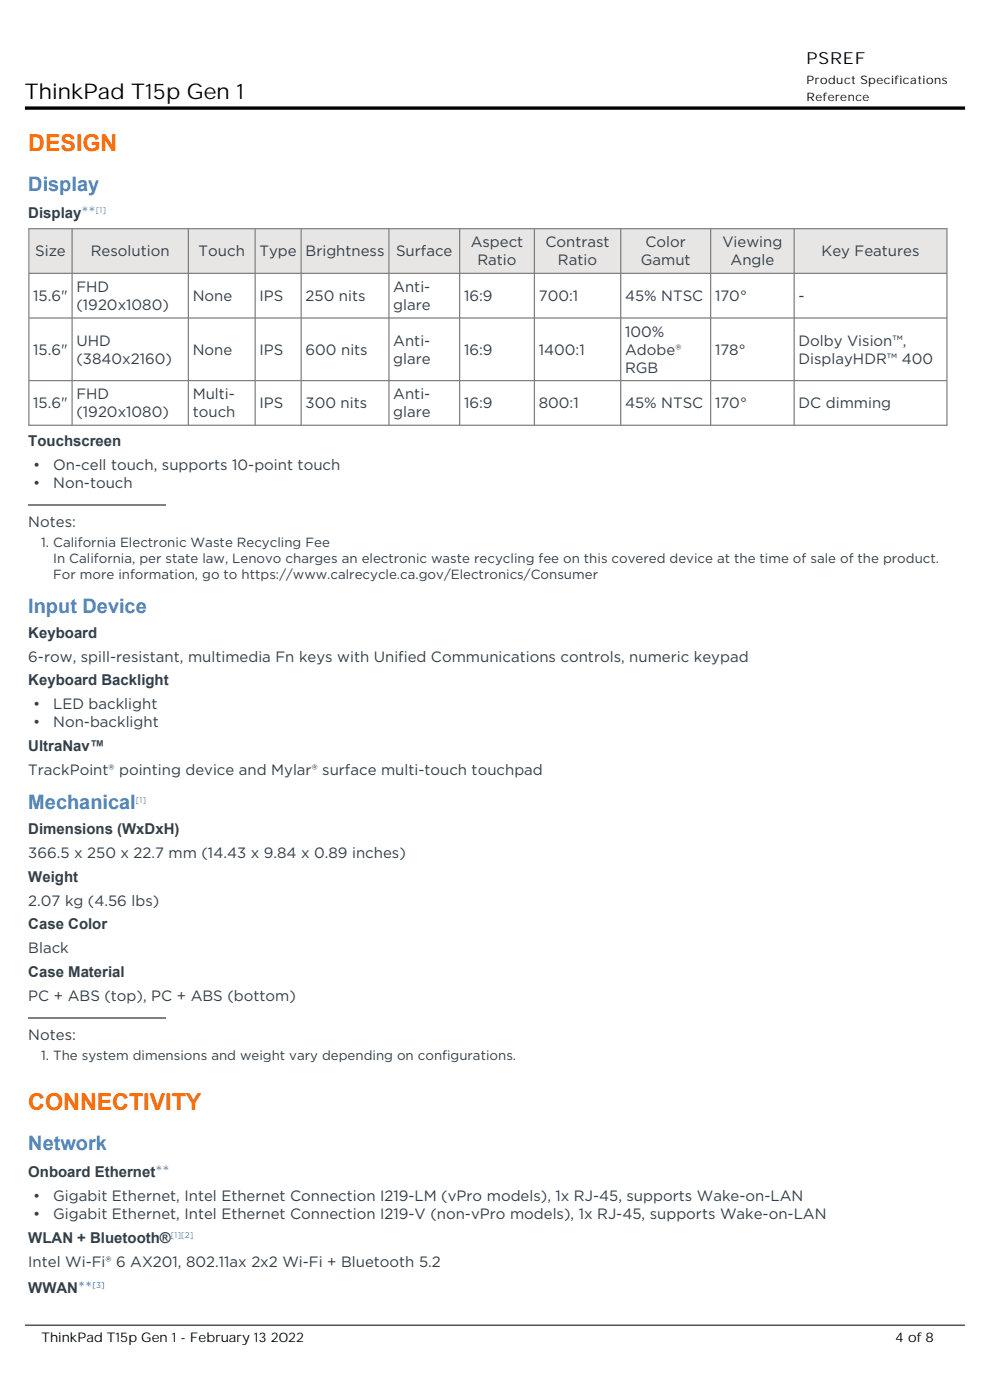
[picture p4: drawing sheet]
<svg xmlns="http://www.w3.org/2000/svg" width="210mm" height="297mm" viewBox="0 0 210 297" stroke-linecap="round" stroke-linejoin="round" font-family="sans-serif">
<defs><g id="words">
<g font-size="4.9" fill="#ff6a00">
<text x="6" y="32.1">DESIGN</text>
<text x="6" y="235.4">CONNECTIVITY</text>
</g>
<text font-size="4.6" x="5.3" y="21.1">ThinkPad T15p Gen 1</text>
<g font-size="4.2" fill="#3e8ddd">
<text x="6" y="40.5">Display</text>
<text x="6" y="130.1">Input Device</text>
<text x="6" y="171.7">Mechanical</text>
<text x="6" y="243.9">Network</text>
</g>
<text font-size="3.5" x="171.1" y="13.6">PSREF</text>
<g font-size="3.2" fill="#333f48">
<text x="6" y="46.2">Display**</text>
<text x="99.8" y="52.5">Aspect</text>
<text x="115.7" y="52.5">Contrast</text>
<text x="136.9" y="52.5">Color</text>
<text x="153.2" y="52.5">Viewing</text>
<text x="7.5" y="54.4">Size</text>
<text x="19.3" y="54.4">Resolution</text>
<text x="42.1" y="54.4">Touch</text>
<text x="55.1" y="54.4">Type</text>
<text x="64.8" y="54.4">Brightness</text>
<text x="84" y="54.4">Surface</text>
<text x="101.3" y="56.3">Ratio</text>
<text x="118.4" y="56.3">Ratio</text>
<text x="135.9" y="56.3">Gamut</text>
<text x="155" y="56.3">Angle</text>
<text x="174.3" y="54.4">Key Features</text>
<text x="7.1" y="63.9">15.6&quot;</text>
<text x="16.2" y="62">FHD</text>
<text x="16.2" y="65.8">(1920x1080)</text>
<text x="40.9" y="63.9">None</text>
<text x="55.1" y="63.9">IPS</text>
<text x="64.8" y="63.9">250 nits</text>
<text x="83.4" y="62">Anti-</text>
<text x="83.4" y="65.8">glare</text>
<text x="98.4" y="63.9">16:9</text>
<text x="114.3" y="63.9">700:1</text>
<text x="132.6" y="63.9">45% NTSC</text>
<text x="151.7" y="63.9">170°</text>
<text x="169.4" y="63.9">-</text>
<text x="132.6" y="71.4">100%</text>
<text x="7.1" y="75.2">15.6&quot;</text>
<text x="16.2" y="73.3">UHD</text>
<text x="16.2" y="77.1">(3840x2160)</text>
<text x="40.9" y="75.2">None</text>
<text x="55.1" y="75.2">IPS</text>
<text x="64.8" y="75.2">600 nits</text>
<text x="83.4" y="73.3">Anti-</text>
<text x="83.4" y="77.1">glare</text>
<text x="98.4" y="75.2">16:9</text>
<text x="114.3" y="75.2">1400:1</text>
<text x="132.6" y="75.2">Adobe®</text>
<text x="151.7" y="75.2">178°</text>
<text x="169.4" y="73.3">Dolby Vision™,</text>
<text x="169.4" y="77.1">DisplayHDR™ 400</text>
<text x="132.6" y="79.1">RGB</text>
<text x="7.1" y="86.6">15.6&quot;</text>
<text x="16.2" y="84.7">FHD</text>
<text x="16.2" y="88.5">(1920x1080)</text>
<text x="40.9" y="84.7">Multi-</text>
<text x="40.9" y="88.5">touch</text>
<text x="55.1" y="86.6">IPS</text>
<text x="64.8" y="86.6">300 nits</text>
<text x="83.4" y="84.7">Anti-</text>
<text x="83.4" y="88.5">glare</text>
<text x="98.4" y="86.6">16:9</text>
<text x="114.3" y="86.6">800:1</text>
<text x="132.6" y="86.6">45% NTSC</text>
<text x="151.7" y="86.6">170°</text>
<text x="169.4" y="86.6">DC dimming</text>
<text x="6" y="94.6">Touchscreen</text>
<text x="7" y="99.7">•</text>
<text x="11.3" y="99.7">On-cell touch, supports 10-point touch</text>
<text x="7" y="103.5">•</text>
<text x="11.3" y="103.5">Non-touch</text>
<text x="6" y="111.8">Notes:</text>
<text x="6" y="135.3">Keyboard</text>
<text x="6" y="140.4">6-row, spill-resistant, multimedia Fn keys with Unified Communications controls, numeric keypad</text>
<text x="6" y="145.4">Keyboard Backlight</text>
<text x="7" y="150.5">•</text>
<text x="7" y="154.3">•</text>
<text x="11.3" y="150.5">LED backlight</text>
<text x="11.3" y="154.3">Non-backlight</text>
<text x="6" y="159.3">UltraNav™</text>
<text x="6" y="164.4">TrackPoint® pointing device and Mylar® surface multi-touch touchpad</text>
<text x="6" y="176.9">Dimensions (WxDxH)</text>
<text x="6" y="182">366.5 x 250 x 22.7 mm (14.43 x 9.84 x 0.89 inches)</text>
<text x="6" y="187">Weight</text>
<text x="6" y="192.1">2.07 kg (4.56 lbs)</text>
<text x="6" y="197.1">Case Color</text>
<text x="6" y="202.2">Black</text>
<text x="6" y="207.3">Case Material</text>
<text x="6" y="212.4">PC + ABS (top), PC + ABS (bottom)</text>
<text x="6" y="220.7">Notes:</text>
<text x="6" y="249.6">Onboard Ethernet**</text>
<text x="7" y="254.8">•</text>
<text x="11.3" y="254.8">Gigabit Ethernet, Intel Ethernet Connection I219-LM (vPro models), 1x RJ-45, supports Wake-on-LAN</text>
<text x="6" y="263.6">WLAN + Bluetooth®</text>
<text x="7" y="258.6">•</text>
<text x="11.3" y="258.6">Gigabit Ethernet, Intel Ethernet Connection I219-V (non-vPro models), 1x RJ-45, supports Wake-on-LAN</text>
<text x="6" y="268.7">Intel Wi-Fi® 6 AX201, 802.11ax 2x2 Wi-Fi + Bluetooth 5.2</text>
<text x="6" y="274.2">WWAN**</text>
</g>
<g font-size="2.8" fill="#333f48">
<text x="8.7" y="116.1">1. California Electronic Waste Recycling Fee</text>
<text x="11.3" y="119.5">In California, per state law, Lenovo charges an electronic waste recycling fee on this covered device at the time of sale of the product.</text>
<text x="11.3" y="122.8">For more information, go to https://www.calrecycle.ca.gov/Electronics/Consumer</text>
<text x="8.7" y="224.9">1. The system dimensions and weight vary depending on configurations.</text>
</g>
<g font-size="2.8">
<text x="8.8" y="284.7">ThinkPad T15p Gen 1 - February 13 2022</text>
<text x="189.9" y="284.7">4 of 8</text>
</g>
<g font-size="2.5">
<text x="171.1" y="17.8">Product Specifications</text>
<text x="171.1" y="21.4">Reference</text>
</g>
<g font-size="1.8" fill="#3e8ddd">
<text x="20.3" y="45.2">[1]</text>
<text x="28.8" y="170.3">[1]</text>
<text x="36.3" y="262.6">[1][2]</text>
<text x="19.6" y="273.1">[3]</text>
</g>
</g></defs>
<g fill="#e8e5e5">
<path d="M6.3 48.6h8.9v9.3h-8.9z"/>
<path d="M15.4 48.6h24.4v9.3h-24.4z"/>
<path d="M40.1 48.6h13.9v9.3h-13.9z"/>
<path d="M54.3 48.6h9.5v9.3h-9.5z"/>
<path d="M64 48.6h18.4v9.3h-18.4z"/>
<path d="M82.6 48.6h14.8v9.3h-14.8z"/>
<path d="M97.6 48.6h15.6v9.3h-15.6z"/>
<path d="M113.5 48.6h18v9.3h-18z"/>
<path d="M131.8 48.6h18.8v9.3h-18.8z"/>
<path d="M150.9 48.6h17.4v9.3h-17.4z"/>
<path d="M168.6 48.6h32.1v9.3h-32.1z"/>
</g>
<g fill="none" stroke="#808080" stroke-width=".26">
<path d="M6 48.5h195M6.1 58h194.8M6.1 48.5v41.7M15.3 48.5v41.7M40 48.5v41.7M54.1 48.5v41.7M63.9 48.5v41.7M82.5 48.5v41.7M97.5 48.5v41.7M113.4 48.5v41.7M131.7 48.5v41.7M150.7 48.5v41.7"/>
<path d="M168.5 48.5v41.7M200.9 48.5v41.7M6.1 67.5h194.8M6 90.2h195M6.1 80.7h194.8M6 107h29.2M6 215.9h29.2"/>
</g>
<path d="M5.3 22.9h199.4" fill="none" stroke="#000" stroke-width=".71" stroke-linecap="butt"/>
<path d="M5.3 281.1h199.4" fill="none" stroke="#000" stroke-width=".21"/>
<use href="#words"/>
</svg>
